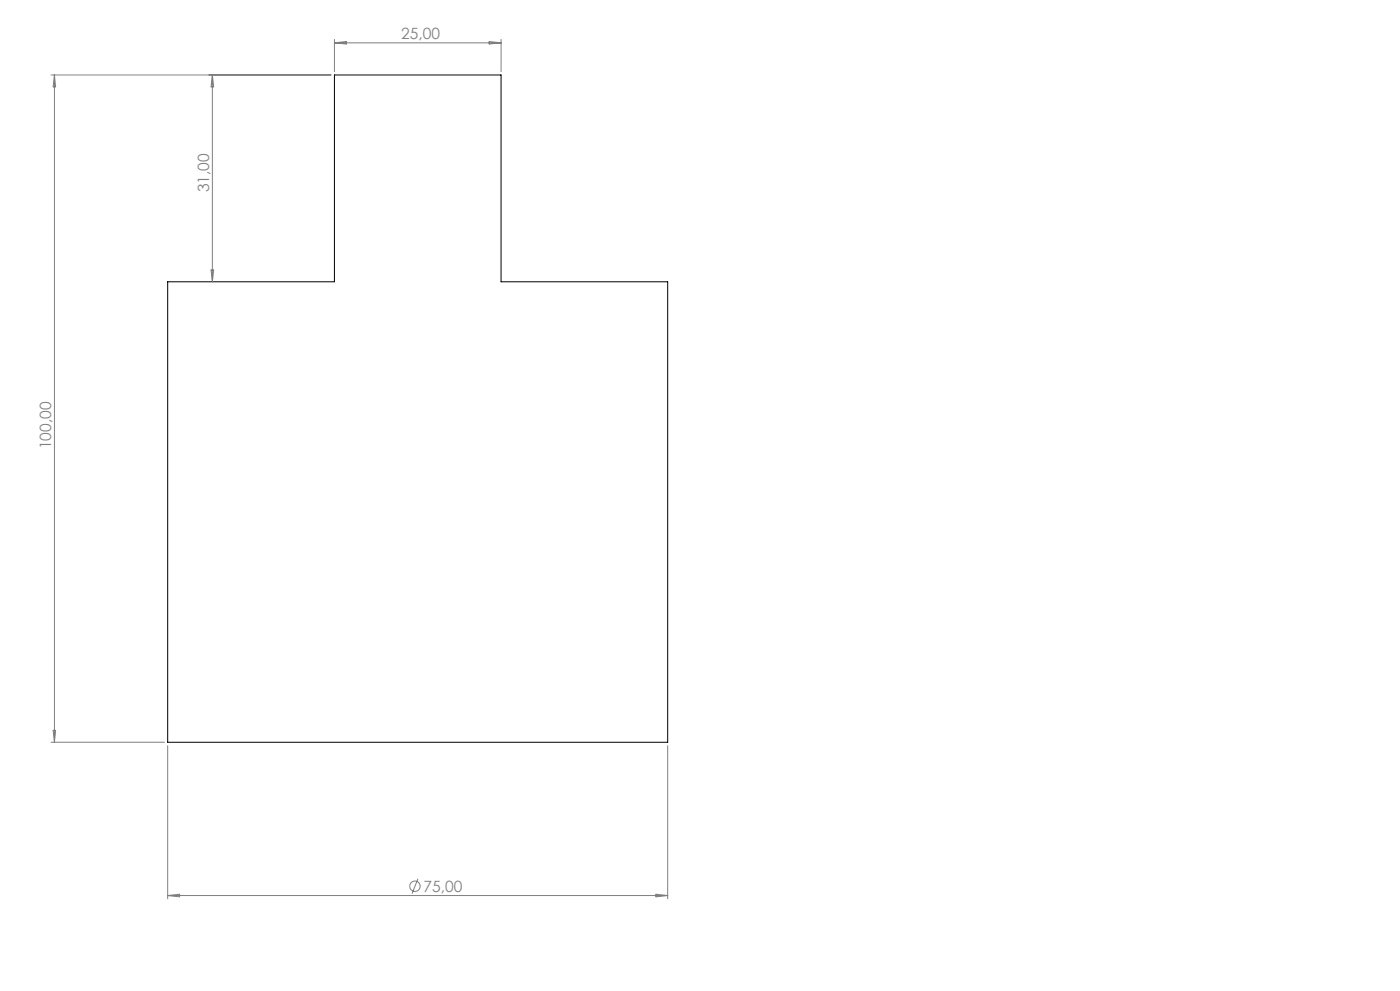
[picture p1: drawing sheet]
<svg xmlns="http://www.w3.org/2000/svg" width="420mm" height="297mm" viewBox="0 0 420 297" stroke-linecap="round" stroke-linejoin="round" font-family="sans-serif">
<defs><g id="words">
<g font-size="4.7" fill="#808080">
<text x="120.4" y="11.8">25,00</text>
<text x="62.7" y="57.6" transform="rotate(-90 62.7 57.6)">31,00</text>
<text x="15.3" y="134.6" transform="rotate(-90 15.3 134.6)">100,00</text>
<text x="127.1" y="267.3">75,00</text>
</g>
</g></defs>
<path d="M100.3 22.5h50v62h50v138h-150v-138h50z" fill="none" stroke="#000" stroke-width=".3"/>
<g fill="none" stroke="#808080" stroke-width=".3">
<path d="M100.3 11.8v9.7M100.3 12.8h50M100.3 12.8l3.6-.4v.8zM146.8 12.4l3.5 .4-3.5 .4zM150.3 11.8v9.7M15.3 22.5h84M16.3 22.5v200M16.3 22.5l.4 3.5h-.8zM63.7 22.5l.4 3.5h-.8zM63.7 22.5v62M63.3 80.9h.8l-.4 3.6zM15.9 218.9h.8l-.4 3.6z"/>
<path d="M15.3 222.5h34M50.3 223.5v45.9M200.3 223.5v45.9M50.3 268.4h150M50.3 268.4l3.6-.4v.8zM125.4 263.4l-1.8 4.4M196.8 268l3.5 .4-3.5 .4z"/>
<circle cx="124.5" cy="265.6" r="1.55"/>
</g>
<use href="#words"/>
</svg>
